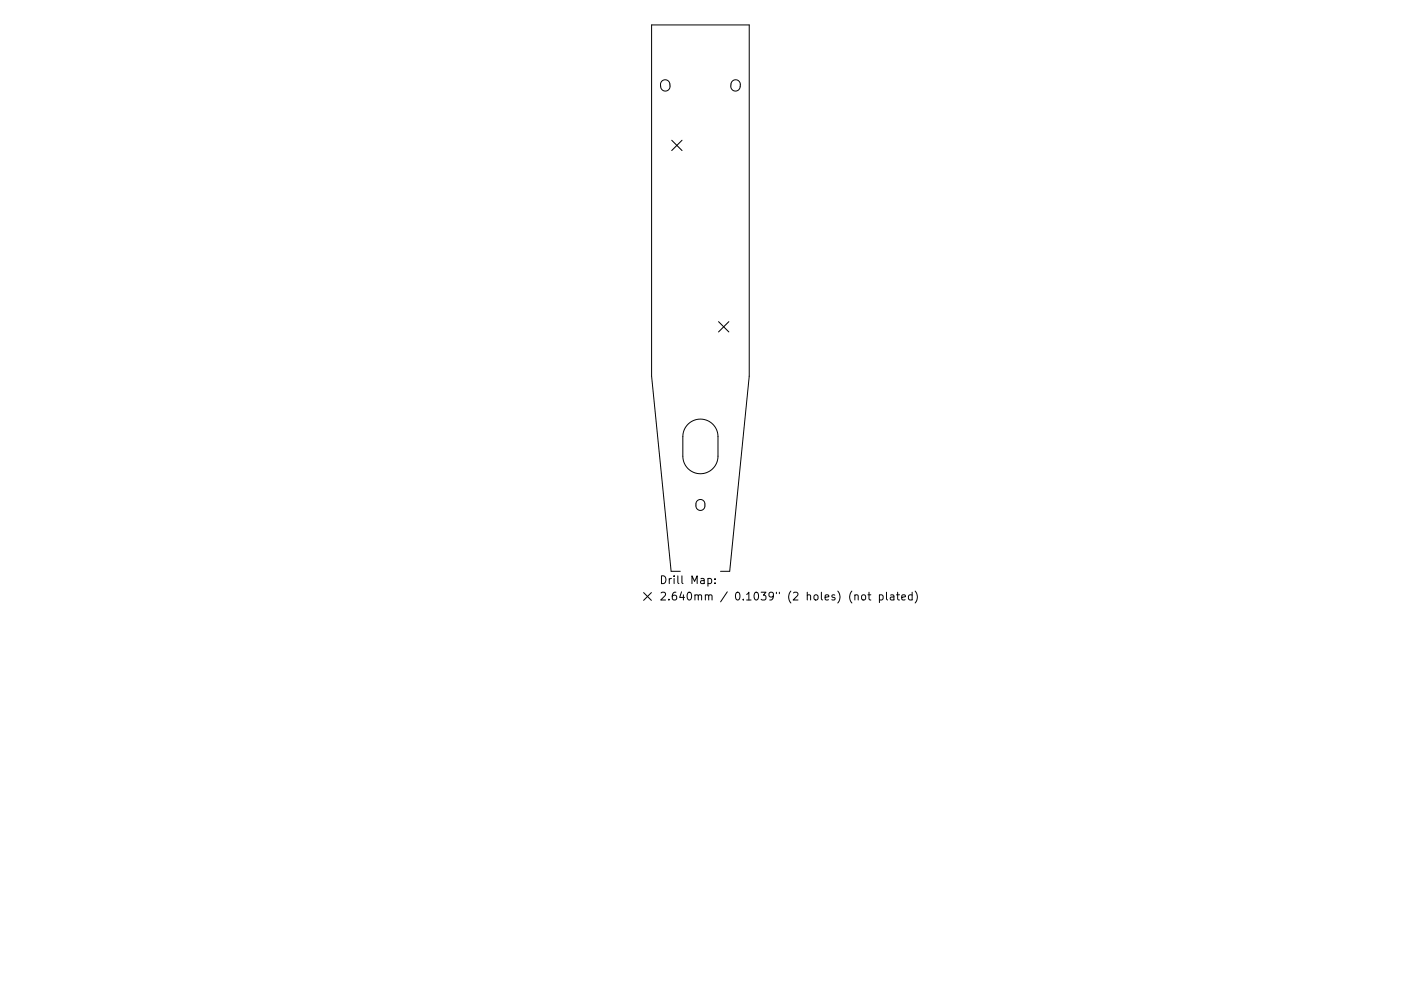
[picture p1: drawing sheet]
<svg xmlns="http://www.w3.org/2000/svg" width="297mm" height="210mm" viewBox="0 0 297 210" stroke-linecap="round" stroke-linejoin="round" font-family="sans-serif">
<defs><g id="words">
<g font-size="2.3">
<text x="139.8" y="123.9">Drill Map:</text>
<text x="139.8" y="127.4">2.640mm / 0.1039&quot; (2 holes) (not plated)</text>
</g>
</g></defs>
<g fill="none" stroke="#000" stroke-width=".21">
<path d="M140.3 17.2a.99 .99 0 0 1 1.1-.2 .99 .99 0 0 1 .6 .8l.1 .4a.99 .99 0 0 1-1 1.1 .99 .99 0 0 1-1-.9v-.7zM155.3 17.2a.99 .99 0 0 1 1.1-.2 .99 .99 0 0 1 .6 1l-.1 .4a.99 .99 0 0 1-1 .9 .99 .99 0 0 1-1-1.1l.1-.6zM145.9 90a3.7 3.7 0 0 1 4-.8 3.7 3.7 0 0 1 2.3 3.4v4.2a3.7 3.7 0 0 1-3.7 3.7 3.7 3.7 0 0 1-3.7-3.7v-4.2a3.7 3.7 0 0 1 1.1-2.6zM147.8 106.3a.95 .95 0 0 1 1.1-.3 .95 .95 0 0 1 .6 .9v.4a.95 .95 0 0 1-1 1 .95 .95 0 0 1-1-1l.1-.6zM136.5 125.7l1.6 1.7M138.1 125.7l-1.6 1.7M144.2 121.2h-1.9l-4.1-41.4v-74.5h20.7v74.5l-4.2 41.4h-1.9M150.1 122.8l.5-.1 .3 .3-.2 .7h-.6M151.6 123.7v.1M151.6 122.8v.2M181.2 126.4l.3-.2 .4 .1 .1 1M182.7 126.4l.3-.2 .5 .2v.6l-.1 .2-.4 .1-.3-.2z"/>
<path d="M184 126.2h.6M184.2 125.6v1.5l.4 .2M186.5 126.3l.4-.1 .3 .3-.1 .7h-.6M186.5 126.2v1.7M188 125.6v1.5l.2 .2M188.8 126.3h.7v1M189.5 126.6l-.5 .1a.33 .33 0 0 0-.3 .3 .33 .33 0 0 0 .3 .3l.5-.1M190.1 126.2h.6M190.3 125.6v1.5l.4 .2M191.2 126.7l.8-.1-.1-.3-.5-.1-.2 .2 .1 .8h.6M193.4 126.3l-.5-.1-.3 .3 .2 .7h.6M193.4 125.6v1.7"/>
<path d="M194 125.4a1.9 1.9 0 0 1 0 2.5"/>
</g>
<path d="M142.4 29.8l2.2 2.1M144.6 29.8l-2.2 2.1M152.3 68.2l2.2 2.2M154.5 68.2l-2.2 2.2" fill="none" stroke="#000" stroke-width=".22"/>
<use href="#words"/>
</svg>
